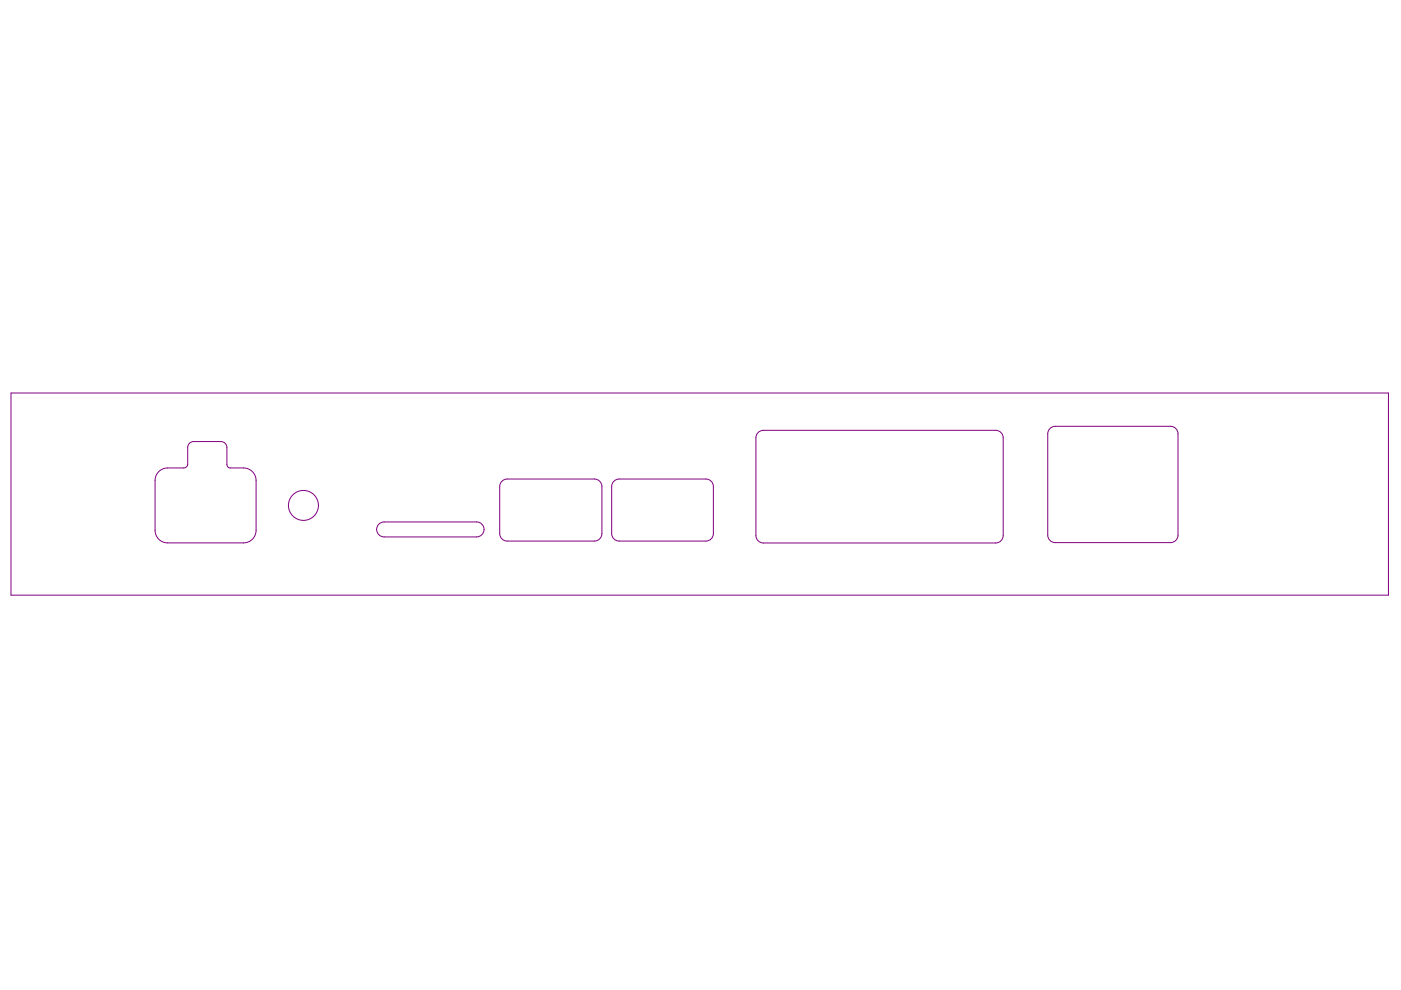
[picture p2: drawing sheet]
<svg xmlns="http://www.w3.org/2000/svg" width="297mm" height="210mm" viewBox="0 0 297 210" stroke-linecap="round" stroke-linejoin="round" font-family="sans-serif">
<g fill="none" stroke="#800080" stroke-width=".21">
<path d="M2.3 83.3h292.1v42.9h-292.1zM160.6 91.9l.8-.6 .5-.1h49.2a1.59 1.59 0 0 1 1.6 1.6v20.7a1.59 1.59 0 0 1-1.6 1.6h-49.2a1.59 1.59 0 0 1-1.6-1.6v-20.7zM222.4 91l.8-.5 .5-.1h24.5a1.59 1.59 0 0 1 1.6 1.6v21.5a1.59 1.59 0 0 1-1.6 1.5h-24.5a1.59 1.59 0 0 1-1.6-1.5v-21.5zM33.5 100.2a2.66 2.66 0 0 1 2-1h3.4a.83 .83 0 0 0 .9-.7v-3.6a1.26 1.26 0 0 1 1.3-1.3h5.8a1.26 1.26 0 0 1 1.2 1.3v3.6a.7 .7 0 0 0 .7 .7h2.8a2.66 2.66 0 0 1 2.7 2.7v10.5a2.66 2.66 0 0 1-2.7 2.7h-16.1a2.66 2.66 0 0 1-2.6-2.7v-10.5v-.6zM80.2 111.3l.7-.6h.5h19.6a1.59 1.59 0 0 1 1.6 1.6 1.59 1.59 0 0 1-1.6 1.5h-19.6a1.59 1.59 0 0 1-1.4-.8 1.59 1.59 0 0 1 .2-1.7zM106.3 102.2l.7-.6h.5h18.5a1.59 1.59 0 0 1 1.6 1.6v9.9a1.59 1.59 0 0 1-1.6 1.6h-18.5a1.59 1.59 0 0 1-1.5-1.6v-9.9zM130 102.2l.8-.6h.5h18.4a1.59 1.59 0 0 1 1.5 1.6v9.9a1.59 1.59 0 0 1-1.5 1.6h-18.4a1.59 1.59 0 0 1-1.6-1.6v-9.9z"/>
<circle cx="64.3" cy="107.2" r="3.2"/>
</g>
</svg>
